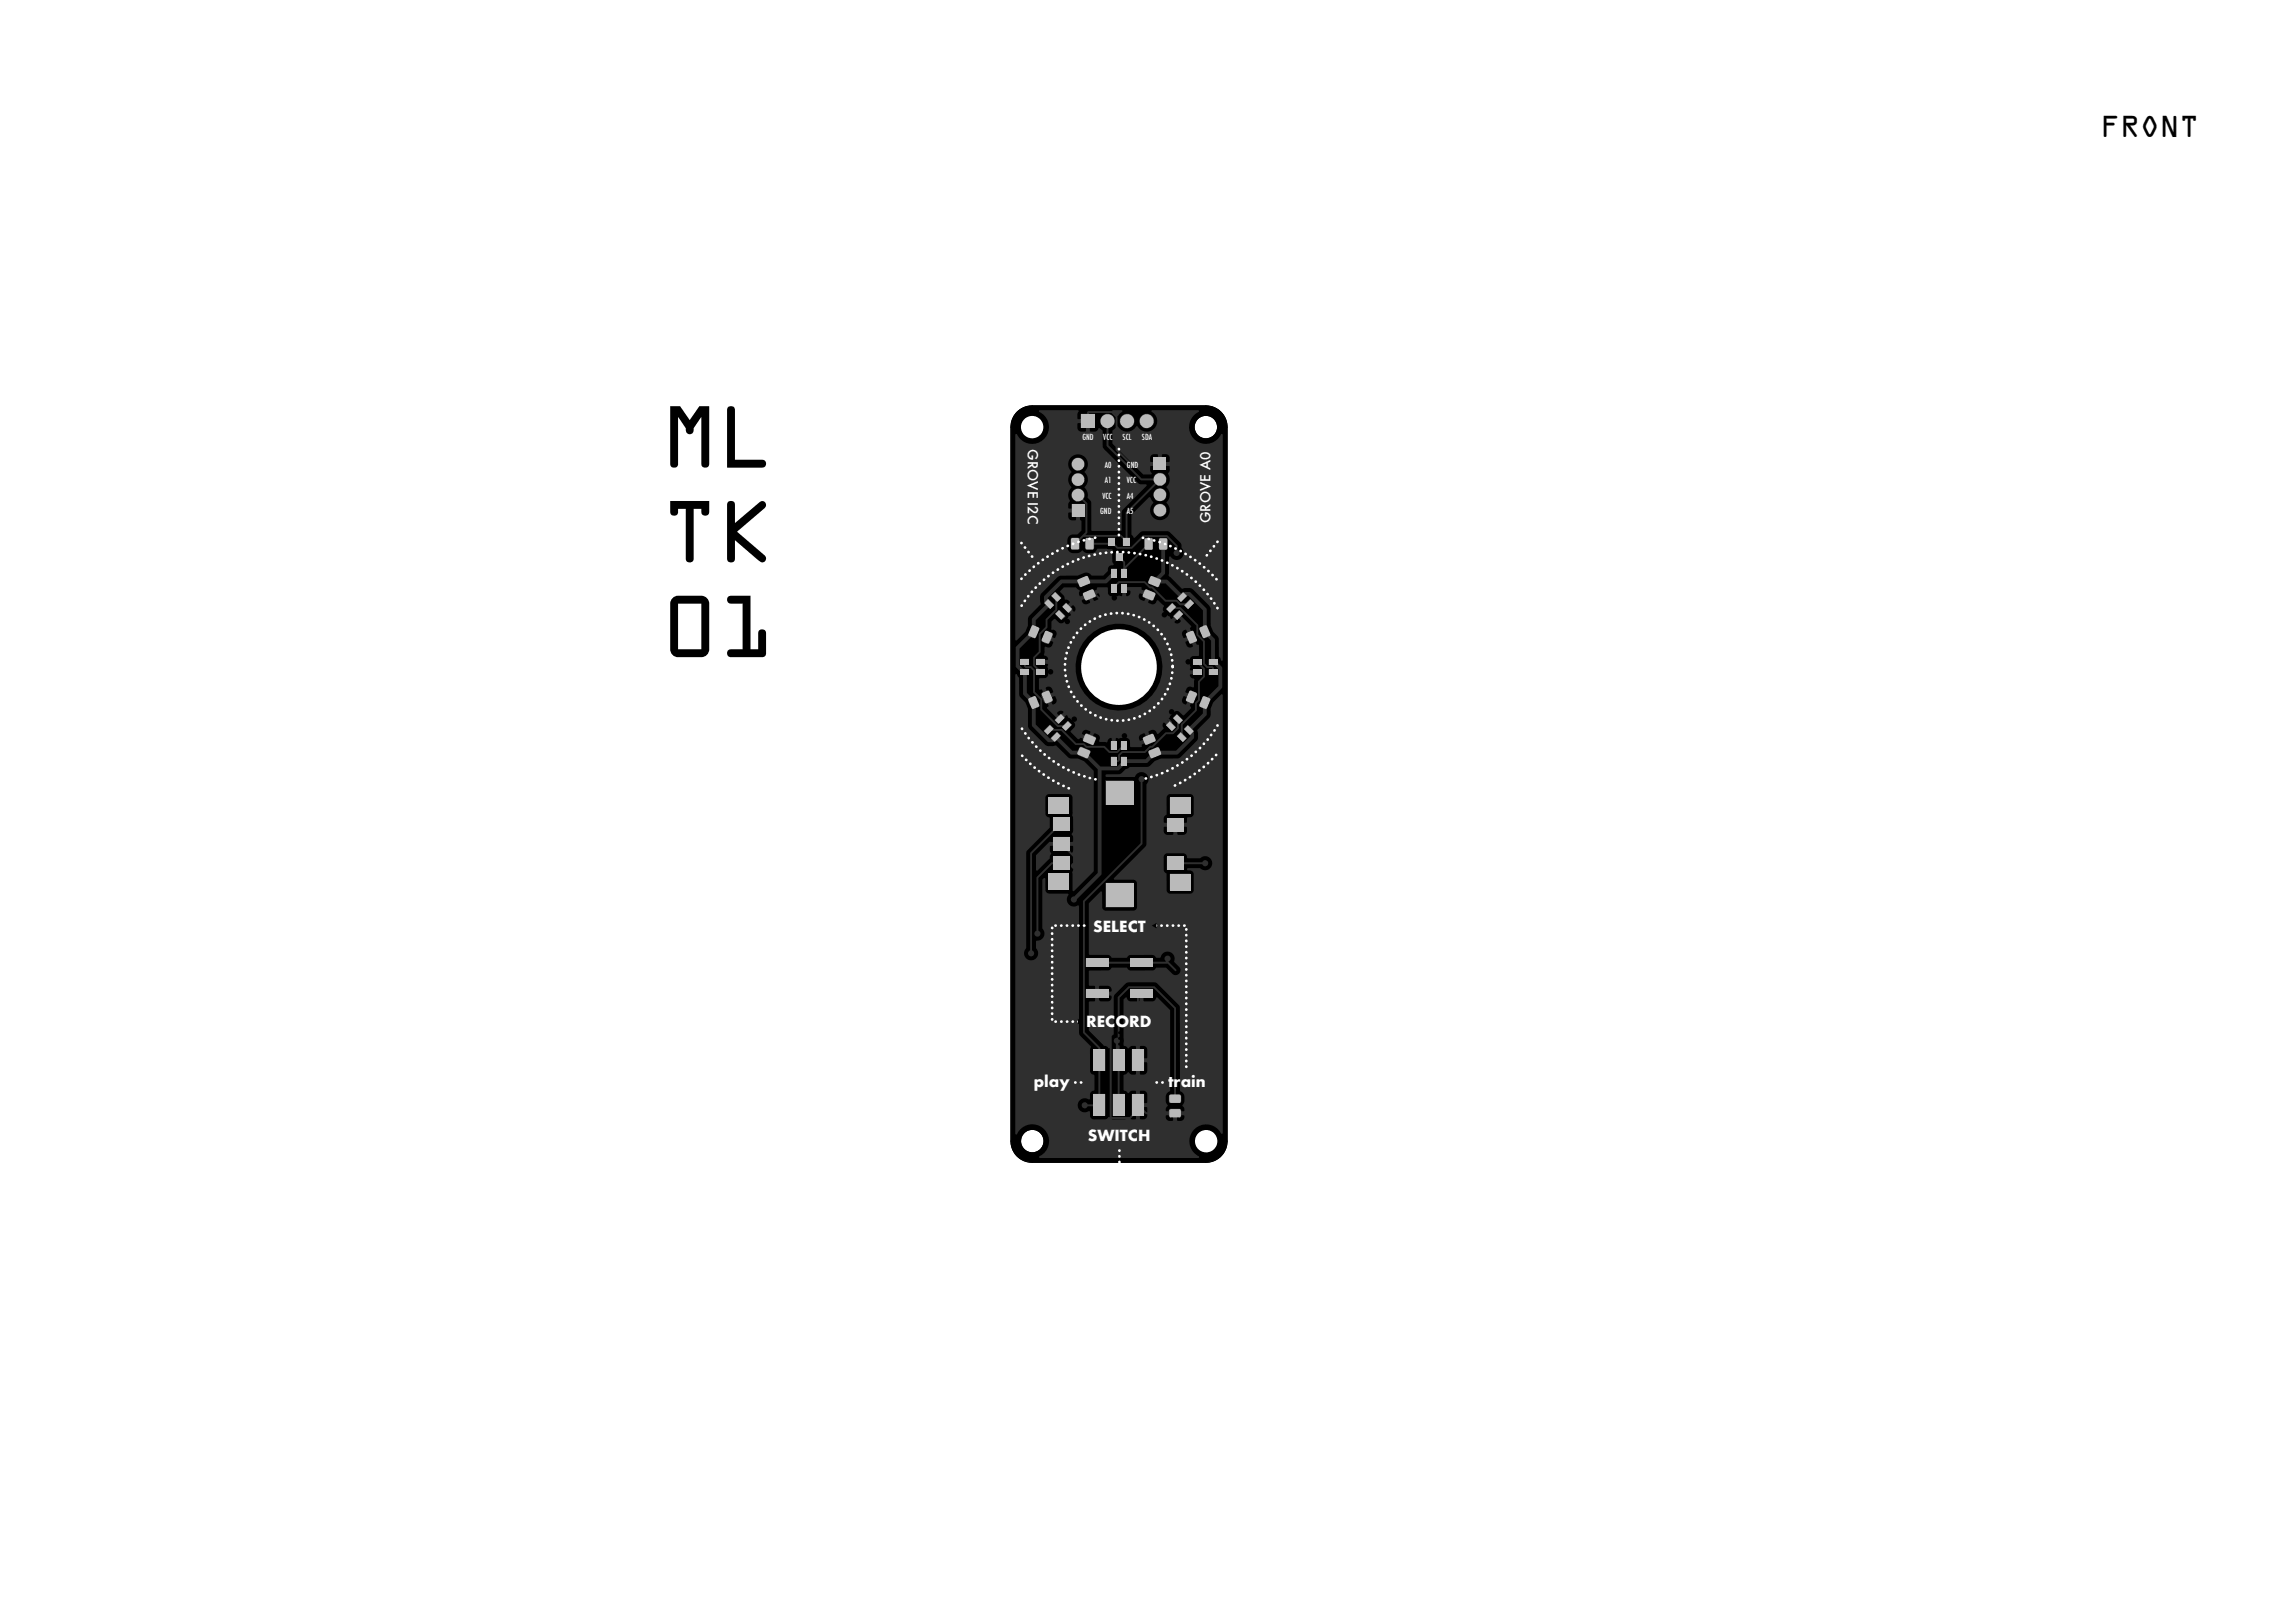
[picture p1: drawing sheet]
<svg xmlns="http://www.w3.org/2000/svg" width="297mm" height="210mm" viewBox="0 0 297 210" stroke-linecap="round" stroke-linejoin="round" font-family="sans-serif">
<defs><g id="words">
<g font-size="10.2">
<text x="85.7" y="60.6">ML</text>
<text x="85.7" y="72.9">TK</text>
<text x="85.7" y="85.1">01</text>
</g>
<text font-size="3.5" x="272.2" y="17.8">FRONT</text>
<g font-size="1.9" fill="#fff">
<text x="141.6" y="120.7">SELECT</text>
<text x="140.7" y="133.1">REC</text>
<text x="144.5" y="133.1">ORD</text>
<text x="133.9" y="140.8">play</text>
<text x="151.3" y="140.8">t</text>
<text x="152" y="140.8">r</text>
<text x="152.9" y="140.8">ain</text>
<text x="140.9" y="147.8">SWITCH</text>
</g>
<g font-size="1.8" fill="#fff">
<text x="133.1" y="58.2" transform="rotate(90 133.1 58.2)">GROVE I2C</text>
<text x="156.8" y="67.8" transform="rotate(-90 156.8 67.8)">GROVE A0</text>
</g>
<g font-size="1.1" fill="#fff">
<text x="140.2" y="57.1">GND</text>
<text x="142.9" y="57.1">VCC</text>
<text x="145.4" y="57.1">SCL</text>
<text x="147.9" y="57.1">SDA</text>
<text x="142.8" y="64.6">VCC</text>
<text x="143.1" y="60.6">A0</text>
<text x="143.1" y="62.6">A1</text>
<text x="146" y="60.6">GND</text>
<text x="146" y="62.6">VCC</text>
<text x="146" y="64.6">A4</text>
<text x="142.5" y="66.6">GND</text>
<text x="146" y="66.6">A5</text>
</g>
</g></defs>
<!-- layer: fill -->
<g fill="none" stroke="#000" stroke-width=".2">
<circle cx="156.2" cy="55.3" r="1.55"/>
<circle cx="133.7" cy="147.8" r="1.55"/>
</g>
<path d="M154.7 147.8a1.55 1.55 0 0 1 3.1 0 1.55 1.55 0 0 1-3.1 0zM154.6 55.3a1.6 1.6 0 0 1 3.2 0 1.6 1.6 0 0 1-3.2 0zM140 86.4a5 5 0 0 1 10 0 5 5 0 0 1-10 0zM132.1 147.8a1.6 1.6 0 0 1 3.2 0 1.6 1.6 0 0 1-3.2 0zM132.2 55.3a1.55 1.55 0 0 1 3.1 0 1.55 1.55 0 0 1-3.1 0zM132 53.2a2.65 2.65 0 0 0-1 2v92.7a2.65 2.65 0 0 0 2.6 2.6h22.7a2.65 2.65 0 0 0 2.6-2.6v-92.7a2.65 2.65 0 0 0-2.6-2.6h-22.7l-.6 .1-.5 .2z" fill="#000"/>
<path d="M131.8 53.4a2.75 2.75 0 0 1 1.9-.8h22.5a2.75 2.75 0 0 1 2.8 2.7v92.5a2.75 2.75 0 0 1-2.8 2.8h-22.5a2.75 2.75 0 0 1-2.7-2.8v-92.5a2.75 2.75 0 0 1 .8-1.9z" fill="none" stroke="#000" stroke-width=".13"/>
<!-- layer: edge -->
<g fill="none" stroke="#000" stroke-width=".2">
<circle cx="133.7" cy="55.3" r="1.55"/>
<circle cx="156.2" cy="55.3" r="1.55"/>
<circle cx="145" cy="86.4" r="5"/>
<circle cx="133.7" cy="147.8" r="1.55"/>
<circle cx="156.2" cy="147.8" r="1.55"/>
</g>
<path d="M131.8 53.4a2.75 2.75 0 0 1 1.9-.8h22.5a2.75 2.75 0 0 1 2.8 2.7v92.5a2.75 2.75 0 0 1-2.8 2.8h-22.5a2.75 2.75 0 0 1-2.7-2.8v-92.5a2.75 2.75 0 0 1 .8-1.9z" fill="none" stroke="#000" stroke-width=".13"/>
<!-- layer: F_cu -->
<g fill="#ffeed4">
<path d="M146.1 127.8h3.5l2.7 2.8v11.3h.4l.2 .1v.7l-.2 .1h-1l-.2-.2 .1-.7h.5v-11.2l-2.6-2.7h-3.2l-1.3 1.3v6.7h.6v2.7h-.6v3.1h.6v2.7h-1.4v-2.7h.6v-3.1h-.6v-2.7h.4v-.8a.39 .39 0 0 1-.3-.5 .39 .39 0 0 1 .5-.2v-5.3z"/>
<path d="M140.7 124.2h2.8v.4h3v-.4h2.7v.4h1.8v-.1a.38 .38 0 0 1 0-.6 .38 .38 0 0 1 .6 .2 .38 .38 0 0 1-.3 .5l1.1 1v.2h-.2l-.9-1h-2.1v.4h-2.7v-.4h-3v.4h-2.8z"/>
<path d="M136.5 111h2v1.6h-2v-.7h-.2l-1.8 1.8v6.9a.4 .4 0 0 1 .2 .6 .4 .4 0 0 1-.6 0 .4 .4 0 0 1 .2-.6v-7l1.9-1.9h.3z"/>
<path d="M143.3 101.2h3.5v3h-3.5z"/>
<path d="M143.3 114.5h3.5v3h-3.5z"/>
<path d="M151.6 113.3h2.5v2h-2.5z"/>
<path d="M151.6 103.4h2.5v2h-2.5z"/>
<path d="M135.9 103.4h2.5v2h-2.5z"/>
<path d="M135.9 113.2h2.5v2h-2.5z"/>
<path d="M140.7 69.8h.8l.1 .1v.4h2v-.6h.8v.8l.4 .3h1.7l1.6-1.5h3.1l1.3 1.3 .1 .7a.4 .4 0 0 1 .1 .6 .4 .4 0 0 1-.6 0 .4 .4 0 0 1 .2-.6v-.5l-1.2-1.2h-2.9l-1.6 1.5h-1.8l-.5-.5h-.7h-2v.4l-.1 .1h-.6l-.2-.2z"/>
<path d="M142.9 54a.85 .85 0 0 1 1.3 .2 .85 .85 0 0 1-.6 1.2v2.3l4.3 4.3h1.6a.76 .76 0 0 1 1-.6 .76 .76 0 0 1 .4 1.1 .76 .76 0 0 1-1.1 .2l-3.7 3.8v3.2h.2v.9h-.8v-.7l-.3-.4h-4.9l-.5 .6-.1 1h-.2h-.6l-.1-.2v-1.1l.2-.1h.5l.2 .1 .9-.9v-3.6l-.5-.5a.76 .76 0 0 1-1.2-.5 .76 .76 0 0 1 .9-.9 .76 .76 0 0 1 .5 1.2l.6 .6v3.8l-.3 .3h4.6l.6 .4v-3.3l3.8-3.9-.1-.3h-1.7l-4.4-4.4-.1-2.4a.85 .85 0 0 1-.6-.6 .85 .85 0 0 1 .2-.8z"/>
<path d="M136.8 79.5l.4-.4 .7 .7-.4 .4z"/>
<path d="M151.3 111h2v.7h2.4a.4 .4 0 0 1 .7-.2 .4 .4 0 0 1 0 .6 .4 .4 0 0 1-.7-.1h-2.4v.6h-2z"/>
<path d="M137.3 75.2l.2-.1h2.2l1-.4 .2 .1 .1 .3h2.1l.9-.9v-.5h.6v1h-.4l-.9 .9h-2.3l-.9 .4-.2-.1-.2-.3h-2.1l-1.9 1.8v.3l.8 .7-.4 .4-.2-.1-1.7 1.7v.8l.3 .1 .1 .2-.4 1-.2 .1-.4-.1-1.5 1.5v2.2l.5 .5h.7v.6h-.3v2.5l.6 .6 .3-.1h.2l.5 1-.1 .2-.3 .2v2.2l1.8 1.7h.2l.7-.7 .4 .4-.1 .2 1.7 1.8h.8l.2-.4h.2l1 .4 .1 .2-.2 .3 1.6 1.5h2.1l.6-.6v-.6h.6v.3h2.5l.6-.6-.2-.3 .1-.2 1-.4h.2l.1 .4h2.1l1.9-1.9v-.3l-.8-.6 .5-.5 .1 .2 1.8-1.8v-.7l-.3-.2-.1-.2 .4-.9 .2-.2 .4 .2 1.4-1.5v-2.3l-.5-.5h-.7v-.6h.3v-2.5l-.5-.5-.4 .1-.1-.1-.5-1 .1-.2 .3-.1v-2.1l-1.9-1.9h-.2l-.7 .7-.4-.4 .1-.2-1.7-1.7h-.8l-.1 .3-.2 .1-1.1-.5 .3-.8h.2l.4 .2 .7-.8v-2.9l-.1-.1-.1-.2v-.9l.1-.2h.6l.2 .1 .1 1-.1 .2-.2 .1v3.1l-.7 .8h1l1.9 1.9 .4-.3h.7l2.1 2.1v2.4l.4 .9 .7 .7v2.7h.2v.2l.7 .8v2.6l-1.6 1.6-.4 1v1l-1.9 1.9 .3 .4-.1 .7-2 2-.2 .1h-2.2l-.9 .3-.8 .7-2.6 .1v.2h-.3l-.7 .7h-2.2v13.4l-3.2 3.3a.4 .4 0 0 1-.4 .4 .4 .4 0 0 1-.4-.4 .4 .4 0 0 1 .4-.4l3.1-3v-13.4l-1.5-1.6-.9-.3-1.1-.1-1.9-1.8-.4 .2h-.7l-2-2v-2.4l-.4-1-.8-.8v-2.6h-.2v-.2l-.7-.8v-2.5l1.7-1.7 .4-.9v-1.1l1.8-1.8-.3-.4 .1-.7z"/>
<path d="M147.7 100.6a.4 .4 0 0 1 .5 .2 .4 .4 0 0 1-.2 .5v8l-7.5 7.5v16.9l2 2v.3h.6v2.7h-.6v3.1h.6v2.7h-1.4v-1.2h-.8a.4 .4 0 0 1-.6 .2 .4 .4 0 0 1 0-.6 .4 .4 0 0 1 .6 .2h.8v-1.3h.6v-3.1h-.6v-2.7h.6v-.2l-2-2v-17l7.5-7.6v-7.9a.4 .4 0 0 1-.3-.3 .4 .4 0 0 1 .2-.4z"/>
<path d="M136.5 106h2v1.6h-1.8l-3 3v12.5a.4 .4 0 0 1 .2 .6 .4 .4 0 0 1-.7 0 .4 .4 0 0 1 .2-.6v-12.6l3.1-3.1z"/>
<path d="M144.6 71.7h.8v.7l.3 .4 .1 .5 2.5-2.5 .1-1h.7l.2 .1-.1 1.2-.6 .1-.2-.1-2.6 2.6h.1v1h-.6v-1h.2v-.8l-.2-.3h-.7z"/>
<path d="M144 75.7h.5l.5-.4h3.3l.7 .7h.3l1.7 1.7h1.5l.4 .5h.8l.5-.5 .4 .4-.7 .7-.4-.4h-.7l-.4-.4-1.5-.1-1.7-1.7h-.3l-.7-.7h-3.2l-.4 .4v.8h-.6z"/>
<path d="M151.1 78.9l.8-.7 .4 .5h.6l2.3 2.2v1.3l.9 .9v2.9l.3 .3h.7l.2 .2v.3h.3v.6h-1v-.6h.4v-.2l-.7-.1-.5-.4v-3l-.8-.8v-1.2l-2.2-2.2h-.8l-.4 .4z"/>
<path d="M154.6 85.5h1v.6l.5 .5v1.1l-.7 .7v2.3l-.4 .4v1l-1.8 1.8v1.3l.5 .5-.5 .4-.7-.7 .5-.4v-1.2l1.8-1.8v-1l.4-.4v-2.3l.6-.7v-.9l-.6-.6h-.6z"/>
<path d="M144 98.1h.6v.4h.2v-.7l.6-.5h2.9l.6-.6 .3-.1 1.7-1.7h1l.6-.6v-.8l-.5-.5 .5-.4 .7 .7-.5 .4v.7l-.7 .7h-.9l-1.7 1.7-.4 .1-.6 .6-3 .1-.3 .3-.1 .7-.1 .1h-.3v.4h-.6z"/>
<path d="M136 94l.4 .4 1.2 .1 1.8 1.8h1l.4 .3h2.2l.8 .7h.9l.6-.6v-.6h.6v1h-.6l-.5 .4-1.1 .1-.7-.7h-2.3l-.4-.4h-1l-1.8-1.8h-1.3l-.5 .4-.4-.4z"/>
<path d="M132.3 85.4h1v.6h-.4v.2l.7 .1 .5 .5v2.8l.9 1v1.3l2.1 2h.8l.4-.4 .5 .4-.7 .7-.5-.4h-.7l-2.1-2.2v-1.3l-1-1v-2.8l-.3-.4h-.7l-.1-.2-.1-.3h-.3z"/>
<path d="M136.3 77.2l.4-.4 .7 .7-.4 .4-.1 1.2-1.2 1.2v1l-.9 .9v2.3l-.7 .7v.9l.6 .6h.6v.6h-1v-.6l-.5-.5v-1l.8-.8v-2.3l.8-.9 .1-1 1.2-1.2v-1.4z"/>
<path d="M138.5 109.6h.4l.1 .1v.5l-.1 .3-.4-.4zM150.7 107.2l.1-.1h.5v.5h.7v.5l-.1 .1h-.6a.51 .51 0 0 1-.6-.6zM152.5 107.6h.8v-.5h.4l.1 .1v.4a.51 .51 0 0 1-.5 .6h-.7l-.1-.1zM151.3 103l.2-.1h2.6l.4 .2 .1 .2v2.2l-.3 .3-.5 .1v.6l-.1 .1h-.4v-.6h-2v.6h-.5l-.1-.1 .1-.6 .3-.4v-2.1zM150.9 110.7l.2-.2h2.1a.57 .57 0 0 1 .6 .7h1.6a.93 .93 0 0 1 1.4 0 .93 .93 0 0 1 0 1.3 .93 .93 0 0 1-1.4 0h-1.5l-.1 .1v.1a.71 .71 0 0 1 .8 .5v2.2l-.2 .3-.2 .1h-2.6l-.2-.1-.3-.3v-2.2l-.3-.4-.1-1.7zM144 145h1.8zM142.4 127.8v-.1h1.1a.49 .49 0 0 1 .4 .8h-.4v-.3h-1.1zM151 144.6l.1-.1h.4l.1 .2h.4v.4l-.1 .1h-.4a.53 .53 0 0 1-.5-.6zM147.5 129.2h.1v.4l-.1 .1zM147.7 141.3h.4a.51 .51 0 0 1 .5 .5v1l-.1 .1h-.4v-1.1h-.4v-.4zM147.7 135.5h.4a.51 .51 0 0 1 .5 .5v1l-.1 .1h-.4v-1.1h-.4v-.4zM148.1 137.6h.4l.1 .1v1a.51 .51 0 0 1-.5 .5h-.4v-.1v-.4h.4zM148.1 143.4h.4l.1 .1v.6l-.5-.4zM146.4 144.9l.5-.4h.3v.4l-.1 .1zM148.1 144l.3 .3h.2v.4a.5 .5 0 0 1-.5 .3h-.4v-.1v-.4h.4zM152.5 144.7h.3l.1-.2h.4a.48 .48 0 0 1-.4 .7h-.3l-.1-.1zM142.4 129.2h1.1v-.2h.4a.49 .49 0 0 1-.4 .7h-1l-.1-.2zM145.8 127.5l.4-.2h3.5l3.1 3.1 .1 10.9a1.07 1.07 0 0 1 .5 .8v.6l-.2 .5a.58 .58 0 0 1 .1 .8h-.4l-.1-.2-.1-.1h-1l-.2 .3h-.4a.55 .55 0 0 1 .2-.8l-.3-.5v-.6a1.04 1.04 0 0 1 .6-.8v-10.4l-1.6-1.7h-.2a.55 .55 0 0 1-.6 .5h-1l-.1-.1v-.4h1.1v-1h-2.7v1h.8v.5h-.8a.65 .65 0 0 1-.6-.5h-.1l-.3 .3v5.9l.4 .2a.27 .27 0 0 0 .2 .2 .27 .27 0 0 0 .3-.2l.3-.1h.4l.1 .1v.4h-.5v2.7h.5v.4l-.1 .1-.7-.1a.27 .27 0 0 0-.2-.2 .27 .27 0 0 0-.3 .2l-.4 .2v1.9l.4 .2a.27 .27 0 0 0 .2 .2 .27 .27 0 0 0 .3-.2l.3-.1h.4l.1 .1v.4h-.5v2.5l-.4 .4h-2.3v-10.5l.3-.3v-4.8l.1-.2zM131.6 87.4l-.1 59.5 .1 .1 .2-.1a2.18 2.18 0 0 1 3.5-.6 2.18 2.18 0 0 1-.7 3.5l.1 .2h20.5l.1-.1v-.1a2.18 2.18 0 0 1-.6-3.5 2.18 2.18 0 0 1 3.5 .6l.2-.1v-56.8h-.2l-1 1-.4 .8v.9l-.1 .2-1.6 1.6 .1 1-.1 .4-2.4 2.3-2.4 .1a2.31 2.31 0 0 0-1.4 .9l-.2 .1-2.3 .1-.6 .2-.7 .7h-1.8l-.1 .1 .1 .3h3.7a.94 .94 0 0 1 1.4-.5 .94 .94 0 0 1 .1 1.4v7.9l-4.2 4.3 .1 .2h2.5l.3 .2 .1 .2v3.3l-.4 .3h-3.8l-.3-.4v-2l-.1-.1h-.1l-1.6 1.6v6.5l.2 .1h2.4l.5 .4h1.8l.5-.4h2.9l.3 .1 .2 .3h.5a.93 .93 0 0 1 1.2-.8 .93 .93 0 0 1 .6 1.3l.7 .7a.64 .64 0 0 1 0 .8 .64 .64 0 0 1-.9 .1l-.9-.8h-1.2l-.4 .3h-2.9h-.3l-.3-.3h-1.8l-.5 .3-2.5 .1-.1 1.8 .2 .1h.6l.1 .1v.4h-1.2v1h1.2v.4l-.1 .1h-.6l-.2 .2 .1 3.6 1.9 2 .4 .1 .2 .2h.2v9l-.2-.1-.4 .3h-1.7l-.3-.3-.1-.7a.96 .96 0 0 1-1.1-.1 .96 .96 0 0 1-.3-1.1 1.02 1.02 0 0 1 1.4-.4l.1-.7a.6 .6 0 0 1 .5-.4l.1-2-.4-.2-.2-.3v-2.8l.1-.4-1.4-1.5-.1-.3v-16.4l-.2-.1a.93 .93 0 0 1-1.2-.2 .93 .93 0 0 1 0-1.2l-.1-.1h-2.4l-.2-.1-.3-.3v-1.6l-.1-.1-.2 .2-.1 6.3a.97 .97 0 0 1 .2 1.1 .97 .97 0 0 1-1 .6v.9a.93 .93 0 0 1 0 1.3 .93 .93 0 0 1-1.3 0 .93 .93 0 0 1 0-1.3v-12.4l.1-.2 3-3v-1.2l-.4-.3-.2-.2v-2.2l.2-.3 .2-.1h2.6l.4 .2 .1 .2v2.3l.1 .3v1.9a.3 .3 0 0 0-.2 .2 .3 .3 0 0 0 .2 .3v.7l-.1 .1h-.4v-.6h-2v.6h-.6l-1.7 1.7v1.9l.1 .1h.1l1.6-1.6v-.4l.2-.2-.2-.5v-.4l.1-.1h.4v.5h1.6l.9 .9v.8l-.1 .1a.47 .47 0 0 0 .1 .7l-.1 .4v2.3l.2 .2 2.6-2.7v-12.9l-1.3-1.3-.8-.3h-.9l-.3-.2-1.6-1.5-.9 .1-.5-.2-2.2-2.2v-2.5a2.4 2.4 0 0 0-1.1-1.5l-.1-.3v-2.2l-.3-.4z"/>
<path d="M138.6 78.7l.3-.3a.42 .42 0 0 1 .4 .4 .42 .42 0 0 1-.2 .4zM140.2 77.7l.4-.1 .2 .1 .3-.1 .1 .4v.1l-.3 .1a.49 .49 0 0 1-.7-.5zM141.5 77.4l.4-.2 .4 .4-.5 .3-.1-.1zM142 77l.4-.1v.5zM147.6 76.9h.1l.4 .1v.3l.3 .1-.1 .4-.1 .1-.4-.2a.53 .53 0 0 1-.2-.8zM145.9 76.5h.5a.42 .42 0 0 1 0 .5 .42 .42 0 0 1-.5 .2zM151.2 93.2l.3 .4zM152.5 80.2l.2-.1 .3 .3a.42 .42 0 0 1-.4 .4 .42 .42 0 0 1-.4-.3zM153.3 90.2h.1l.4 .1-.1 .3 .1 .2-.1 .4a.48 .48 0 0 1-.6-.5zM147.7 95.2l.5-.2h.1l.2 .4-.3 .2-.1 .2-.4 .2-.1-.1-.1-.3zM140.3 94.7l.5-.1 .4 .1 .1 .1-.2 .4-.3-.1-.2 .2-.4-.2v-.1zM139.3 86.4a5.6 5.6 0 0 1 11.3 0 5.6 5.6 0 0 1-11.3 0zM153.3 81.7l.3-.1h.1l.1 .4-.1 .2 .1 .3-.4 .2-.1-.1-.2-.4zM136.2 90.3l.4-.1h.1l.1 .3a.49 .49 0 0 1-.5 .7l-.1-.4 .1-.2zM135.5 89l.3-.1 .3 .1 .3 .6v.1l-.4 .2-.1-.3-.3-.1-.1-.3zM153.6 83.1l.4-.1 .1 .3h.3l.1 .4a.48 .48 0 0 1-.8 0l-.1-.5zM136.9 92.3a.44 .44 0 0 1 .4-.2 .44 .44 0 0 1 .5 .2l-.6 .5-.3-.3zM137.4 76.5l-.1 .2 .6 .7a.27 .27 0 0 0 .1 .3 .27 .27 0 0 0 .3 0l.3 .2v.2l-.3 .3-.2-.2-.4 .4 1 1v.1l-.3 .2-.4 .5a.61 .61 0 0 1-.8 .3l-.5-.5h-.2l-.3 .3v1.1a.54 .54 0 0 1 .7 .6l-.2 .4-.1 .1-.4-.2 .1-.3-.1-.2-.7-.2-.1 .1-.4 .9 .1 .3 .5 .2h.3l.1-.3 .4 .1v.1l-.1 .5a.59 .59 0 0 1-.9 .1l-.1 .1v.5a.39 .39 0 0 0 0 .5 .38 .38 0 0 1 .4 .6l-1.4-.1v.6h1.4l.1 .1-.1 .3 .1 .2-.1 1-.3 .2-.7 .1-.1 .1v1.3l.4 .1 .1 .3-.1 .3 .4 .9 .1 .1h.2l.1 .4-.2 .2 .1 .2 1.2 1.3-.2 .2 .4 .4 1-1h.1l.2 .3 .2 .1 .5 .4 .2 .3-.1 .3-.5 .7 .9 1 .2-.1 .2-.1 .4 .1 .1 .3 1 .4 .2-.1 .2-.5-.1-.2-.2-.2 .1-.4h.1l.4 .1a.57 .57 0 0 1 .2 .9l.1 .1h1a.43 .43 0 0 1 .5-.4v1.4h.6l-.1-1.4 .1-.1 .3 .1 .3-.1h.9l.3 .4v.8h1.4l.1-.1v-.3l.4-.1 .3 .1 1-.4v-.2l-.2-.6-.2-.1-.3 .1-.1-.4v-.1l.3-.1a.57 .57 0 0 1 .8 .5h.2l.6-.8a.42 .42 0 0 1 .1-.7l1 1.1 .4-.5-.4-.4v-.3l-.4-.5 .2-.2 .6-.6 .2-.1 .3 .1 .6 .5 1-.9-.2-.4 .2-.4 .3-.1 .4-1-.1-.2-.6-.2-.2 .1-.1 .3-.4-.2-.1-.1 .2-.4a.59 .59 0 0 1 .9-.1l.1-.2v-1a.43 .43 0 0 1-.5-.6l1.4 .1v-.6h-1.4h-.1l.1-.4-.1-.2 .1-1 .3-.2h.7l.1-.1v-1.3l-.3-.1-.2-.4 .2-.3-.4-.9-.1-.1h-.2l-.2-.4 .2-.3-1.3-1.3 .2-.2-.4-.5-1 1.1h-.1l-.2-.3-.2-.1-.6-.6a.63 .63 0 0 1 .1-.7l-.9-.7a.71 .71 0 0 1-.7 .5l-.4-.2-.1-.1 .2-.4 .3 .1 .2-.1 .2-.5-.1-.3-.9-.4-.3 .2-.4-.2v-.3l-.1-.1h-1.9v-.3h-.6l.1 1.5h-.1l-.3-.1-.3 .1h-.9l-.2-.3-.1-.7-.1-.1h-1.3v.3l-.4 .2-.3-.2-.9 .4-.1 .1v.2l-.4 .2-.2-.3 .1-.5-.5-.4h-1.6z"/>
<path d="M144.8 58.1l1.8 1.9zM150.6 58.8h.4a.51 .51 0 0 1 .5 .5v.5l-.1 .1h-.4v-.6h-.5v-.4zM149.1 59l.3-.2h.5l.1 .1v.4h-.5v.6h-.4l-.1-.1v-.4zM144.3 53.5l.2 .2zM139.7 54.8h.4v.6h.6v.4l-.1 .1h-.5a.51 .51 0 0 1-.5-.5v-.5zM138.4 66.5l.1-.1h.4v.5h.5v.4l-.1 .1h-.4a.51 .51 0 0 1-.5-.5zM134.6 53.2v.1a2.19 2.19 0 0 1 .7 3.6 2.19 2.19 0 0 1-3.6-.7l-.2 .1v26.6h.2l1.1-1.1 .4-.8v-.9l.1-.3 1.5-1.5-.1-.9 .1-.5 2.1-2.1 .4-.2h2.3l.8-.4a.89 .89 0 0 1 1.1 .4h1.4l.6-.7a.59 .59 0 0 1 .7-.7l.1-.1-.2-.3v-1.1a.27 .27 0 0 0 .1-.3 .27 .27 0 0 0-.2-.2l-1.8-.1-.4 .4-.4 .2-.8-.1-.4-.3-.5 .3h-.8l-.3-.1-.3-.3v-1.2a.75 .75 0 0 1 .7-.8h.6l.5-.5v-1.2l-.2-.2v-.4h.5v-1.5h-1.5v.5h-.4l-.1-.1v-.5l.2-.4a1.4 1.4 0 0 1 .2-1.8 1.38 1.38 0 0 1 0-2 1.3 1.3 0 0 1-.1-1.8 1.3 1.3 0 0 1 1.9 0 1.3 1.3 0 0 1-.1 1.8 1.38 1.38 0 0 1 0 2 1.61 1.61 0 0 1 .4 1.4l.5 .6v3.6l3.8 .1 .1-.1v-2.3l.1-.3 3.1-3.2-.1-.2h-.7l-.2-.1-4.5-4.4-.2-.3v-2.1l-.4-.3-.3 .3-.2 .1h-.6l-.1-.1v-.4h.6v-1.7h-.7v-.2h2.9l.5 .5v1.4l-.4 .4v1.7l.4 .4 .1 .5 1.8 1.8h.5l1.3 1.3h1v-.2l-.2-.4v-.5h.1h.4v.5h1.5v-.5h.4h.1v.6l-.2 .3a1.4 1.4 0 0 1-.2 1.8 1.38 1.38 0 0 1 0 2 1.3 1.3 0 0 1 .1 1.9 1.3 1.3 0 0 1-1.9 0 1.3 1.3 0 0 1 .1-1.9l-.4-.7h-.1l-2.3 2.3v2.6l.3 .3 .1 .1 .8-.8 .2-.1h3.3l.2 .1 1.4 1.5 .2 .6a.93 .93 0 0 1-.1 1.4 .93 .93 0 0 1-1.4-.3l-.2 .1v2.4l1.7 1.6h.9l.5 .1 2.1 2.1 .2 .4v2.3a2.25 2.25 0 0 0 1 1.4l.1 .2v2.3l.3 .5 .1 .1 .1-.1v-29.2l-.1-.1-.1 .1a2.18 2.18 0 0 1-3.6 .5 2.18 2.18 0 0 1 .7-3.5l-.1-.2h-5.9l-.1 .1v.2a1.38 1.38 0 0 1 .2 2.2 1.38 1.38 0 0 1-2.1-.4 1.47 1.47 0 0 1-2.5 0l-.1-1.3 .7-.6-.1-.2h-1.1l-.1 .2h-3.1l-.2 .1v.3h-.7v.6h-.4l-.1-.1v-.6l.1-.3-.1-.2z"/>
<circle cx="150.3" cy="66.1" r=".76"/>
<circle cx="150.3" cy="64.1" r=".76"/>
<circle cx="139.7" cy="60.1" r=".76"/>
<circle cx="139.7" cy="62.1" r=".76"/>
<circle cx="146" cy="54.6" r=".85"/>
<circle cx="148.5" cy="54.6" r=".85"/>
</g>
<!-- layer: F_mask -->
<g fill="#bababa">
<path d="M151.5 143.7h1.4l.1 .2-.1 .8-.1 .1-1.2-.1-.1-.2z"/>
<path d="M146.7 141.8h1.5v2.8h-1.5z"/>
<path d="M146.7 141.8v2.8v-2.8h1.5v2.8v-2.8z"/>
<path d="M144.2 141.8h1.5v2.8h-1.5z"/>
<path d="M144.2 141.8v2.8v-2.8h1.5v2.8v-2.8z"/>
<path d="M141.7 141.8h1.5v2.8h-1.5z"/>
<path d="M141.7 141.8v2.8v-2.8h1.5v2.8v-2.8z"/>
<path d="M151.5 141.9l1.4-.1 .1 .2-.1 .8-.1 .1-1.2-.1-.1-.1z"/>
<path d="M146.7 136h1.5v2.8h-1.5z"/>
<path d="M146.7 136v2.8v-2.8h1.5v2.8v-2.8z"/>
<path d="M144.2 136h1.5v2.8h-1.5z"/>
<path d="M144.2 136v2.8v-2.8h1.5v2.8v-2.8z"/>
<path d="M141.7 136h1.5v2.8h-1.5z"/>
<path d="M141.7 136v2.8v-2.8h1.5v2.8v-2.8z"/>
<path d="M146.4 128.2h2.9v1.1h-2.9z"/>
<path d="M146.4 128.2h2.9h-2.9v1.1z"/>
<path d="M140.7 128.2h2.8v1.1h-2.8z"/>
<path d="M140.7 128.2h2.8h-2.8v1.1z"/>
<path d="M146.4 124.2h2.9v1.1h-2.9z"/>
<path d="M146.4 124.2h2.9h-2.9v1.1z"/>
<path d="M140.7 124.2h2.8v1.1h-2.8z"/>
<path d="M140.7 124.2h2.8h-2.8v1.1z"/>
<path d="M143.2 114.4h3.6v3.1h-3.6z"/>
<path d="M143.2 114.4h3.6h-3.6v3.1h3.6h-3.6z"/>
<path d="M151.6 113.2h2.6v2.1h-2.6z"/>
<path d="M151.6 113.2h2.6h-2.6v2.1z"/>
<path d="M135.9 113.2h2.6v2.1h-2.6z"/>
<path d="M135.9 113.2h2.6h-2.6v2.1z"/>
<path d="M151.2 111h2.1v1.7h-2.1z"/>
<path d="M151.2 111v1.7v-1.7h2.1v1.7v-1.7z"/>
<path d="M136.5 111h2.1v1.7h-2.1z"/>
<path d="M136.5 111h2.1h-2.1v1.7z"/>
<path d="M136.5 108.5h2.1v1.7h-2.1z"/>
<path d="M151.2 106h2.1v1.7h-2.1z"/>
<path d="M151.2 106v1.7v-1.7h2.1v1.7h-2.1h2.1v-1.7z"/>
<path d="M136.5 105.9h2.1v1.7h-2.1z"/>
<path d="M136.5 105.9h2.1h-2.1v1.7z"/>
<path d="M151.6 103.3h2.6v2.1h-2.6z"/>
<path d="M151.6 103.3h2.6h-2.6v2.1z"/>
<path d="M135.9 103.3h2.6v2.1h-2.6z"/>
<path d="M135.9 103.3h2.6h-2.6v2.1z"/>
<path d="M143.2 101.1h3.6v3.1h-3.6z"/>
<path d="M143.2 101.1h3.6h-3.6v3.1h3.6h-3.6z"/>
<path d="M145.2 98.1h.7v1.1h-.7z"/>
<path d="M145.2 98.1h.7h-.7v1.1z"/>
<path d="M143.9 98.1h.7v1.1h-.7z"/>
<path d="M143.9 98.1h.7h-.7v1.1z"/>
<path d="M139.9 96.8h.2l1.1 .5v.2l-.3 .7h-.2l-1.1-.5v-.2z"/>
<path d="M148.8 97.3l1.2-.5 .2 .1 .2 .7-.1 .2-1 .4h-.2l-.2-.4a.39 .39 0 0 1-.1-.5z"/>
<path d="M145.2 96.1h.7v1.1h-.7z"/>
<path d="M145.2 96.1h.7h-.7v1.1z"/>
<path d="M143.9 96.1h.7v1.1h-.7z"/>
<path d="M143.9 96.1h.7h-.7v1.1z"/>
<path d="M140.6 95.1h.3l1 .5 .1 .2-.4 .7h-.2l-1.1-.5v-.2z"/>
<path d="M148.1 95.5l1.2-.4 .1 .1 .3 .7-.1 .2-1.1 .4-.2-.1-.2-.6z"/>
<path d="M152.5 95.4l.4-.5 .8 .8-.5 .4z"/>
<path d="M152.5 95.4l.4-.5 .8 .8-.8-.8z"/>
<path d="M136.1 95.6l.8-.8 .5 .5-.8 .8z"/>
<path d="M153.9 94l.7 .7-.4 .5-.8-.7z"/>
<path d="M153.9 94l-.5 .5 .5-.5 .7 .7z"/>
<path d="M135.2 94.7l.8-.8 .5 .5-.8 .8z"/>
<path d="M136 93.9l.5 .5-.5-.5-.8 .8 .5 .5-.5-.5z"/>
<path d="M151.5 93.5l.8 .7-.5 .5-.8-.7z"/>
<path d="M151.5 93.5l-.5 .5 .5-.5 .8 .7z"/>
<path d="M137.6 94.2l.7-.8 .5 .5-.7 .8z"/>
<path d="M152.5 92.5l.7 .8-.5 .5-.7-.8z"/>
<path d="M152.5 92.5l-.5 .5 .5-.5 .7 .8z"/>
<path d="M136.6 93.3l.8-.8 .5 .5-.8 .8z"/>
<path d="M137.4 92.5l.5 .5-.5-.5-.8 .8 .5 .5-.5-.5z"/>
<path d="M155.8 90.2h.3l.6 .3 .1 .1-.4 1.1-.2 .1-.7-.2-.1-.2z"/>
<path d="M133.3 90.5l.6-.3h.2l.5 1.1v.2l-.7 .3h-.2l-.5-1.1z"/>
<path d="M154.1 89.5h.2l.7 .2 .1 .2-.5 1.1-.1 .1-.7-.2-.2-.2z"/>
<path d="M135 89.8l.7-.3h.2l.5 1.1-.1 .2-.7 .3h-.2l-.5-1.1z"/>
<path d="M156.6 86.7h1.1v.7h-1.1z"/>
<path d="M156.6 86.7h1.1h-1.1v.7z"/>
<path d="M154.6 86.7h1.1v.7h-1.1z"/>
<path d="M154.6 86.7h1.1h-1.1v.7z"/>
<path d="M132.2 86.7h1.1v.7h-1.1z"/>
<path d="M132.2 86.7h1.1h-1.1v.7z"/>
<path d="M134.2 86.7h1.1v.7h-1.1z"/>
<path d="M134.2 86.7h1.1h-1.1v.7z"/>
<path d="M156.6 85.4h1.1v.7h-1.1z"/>
<path d="M156.6 85.4h1.1h-1.1v.7z"/>
<path d="M154.6 85.4h1.1v.7h-1.1z"/>
<path d="M154.6 85.4h1.1h-1.1v.7z"/>
<path d="M134.2 85.4h1.1v.7h-1.1z"/>
<path d="M134.2 85.4h1.1h-1.1v.7z"/>
<path d="M132.2 85.4h1.1v.7h-1.1z"/>
<path d="M132.2 85.4h1.1h-1.1v.7z"/>
<path d="M135.4 81.8l.2-.1 .7 .3 .1 .1-.5 1.2-.1 .1-.7-.3-.2-.1z"/>
<path d="M153.7 82l.7-.3h.2l.4 1.1v.2l-.7 .4-.2-.1-.5-1z"/>
<path d="M133.7 81.1l.2-.1 .6 .3 .1 .1-.4 1.1-.1 .2-.8-.3-.1-.2z"/>
<path d="M155.4 81.3l.7-.3h.2l.5 1.1v.2l-.7 .3h-.2l-.5-1.1z"/>
<path d="M152.8 79.1l.5 .5-.8 .7-.5-.5z"/>
<path d="M152.8 79.1l.5 .5-.5-.5-.8 .7z"/>
<path d="M136.7 79.5l.5-.5 .8 .8-.5 .5z"/>
<path d="M151.1 78.9l.8-.8 .5 .5-.8 .8z"/>
<path d="M151.1 78.9l.8-.8 .5 .5-.5-.5z"/>
<path d="M137.6 78.6l.5-.5 .8 .8-.5 .5z"/>
<path d="M153.4 78.4l.8-.8 .5 .5-.8 .8z"/>
<path d="M153.4 78.4l.8-.8 .5 .5-.5-.5z"/>
<path d="M135.8 77.6l.8 .8-.5 .5-.8-.8z"/>
<path d="M135.3 78.1l.5-.5 .8 .8-.8-.8-.5 .5 .8 .8z"/>
<path d="M152.5 77.5l.8-.8 .5 .5-.8 .8z"/>
<path d="M152.5 77.5l.8-.8 .5 .5-.5-.5z"/>
<path d="M136.2 77.2l.5-.5 .8 .8-.5 .5z"/>
<path d="M136.2 77.2l.5-.5 .8 .8-.8-.8-.5 .5 .8 .8z"/>
<path d="M148.3 76.4h.3l1.1 .5v.2l-.4 .7h-.2l-1.1-.5v-.2z"/>
<path d="M140.3 76.8l1.2-.5 .2 .2 .2 .7-.1 .2-1.1 .4-.1-.1-.3-.7z"/>
<path d="M145.3 75.7h.7v1.1h-.7z"/>
<path d="M145.3 75.7h.7h-.7v1.1z"/>
<path d="M144 75.7h.7v1.1h-.7z"/>
<path d="M144 75.7h.7h-.7v1.1z"/>
<path d="M149 74.7l.3-.1 1.1 .5v.2l-.3 .7h-.2l-1.1-.5-.1-.2z"/>
<path d="M139.6 75.1l1.2-.5 .2 .1 .2 .8-.1 .1-1.1 .4h-.2l-.2-.7z"/>
<path d="M145.3 73.7h.7v1.1h-.7z"/>
<path d="M145.3 73.7h.7h-.7v1.1z"/>
<path d="M144 73.7h.7v1.1h-.7z"/>
<path d="M144 73.7h.7h-.7v1.1z"/>
<path d="M144.5 71.7h.9v1h-.9z"/>
<path d="M144.5 71.7h.9h-.9v1z"/>
<path d="M150.2 69.8l.8-.1 .2 .1v1.2l-.1 .2h-.7l-.2-.1z"/>
<path d="M148.3 69.8l.8-.1 .2 .1v1.2l-.1 .2h-.7l-.2-.1z"/>
<path d="M138.8 69.8l.8-.1 .2 .1v1.2l-.1 .2h-.8l-.1-.1z"/>
<path d="M140.7 69.8l.8-.1 .1 .1 .1 1.2-.1 .2h-.8l-.2-.1z"/>
<path d="M145.5 69.7h.9v1h-.9z"/>
<path d="M145.5 69.7h.9h-.9v1z"/>
<path d="M143.6 69.7h.9v1h-.9z"/>
<path d="M143.6 69.7h.9h-.9v1z"/>
<path d="M138.8 65.3h1.7v1.7h-1.7z"/>
<path d="M138.8 65.3h1.7h-1.7v1.7z"/>
<path d="M149.4 59.3h1.7v1.6h-1.7z"/>
<path d="M149.4 59.3h1.7h-1.7v1.6z"/>
<path d="M140 53.7h1.8v1.8h-1.8z"/>
<path d="M140 53.7h1.8h-1.8v1.8z"/>
<path d="M151.5 143.7v.9v-.8l.1-.1h1.2l.2 .1v.8v-.7l-.1-.2zM151.5 144.7h.1zM151.6 144.7l.1 .1zM152.8 144.8v-.1z"/>
<path d="M151.5 141.9v.8v-.7l.1-.2h1.2l.2 .2v.8v-.8l-.1-.2zM151.5 142.8h.1z"/>
<path d="M136.5 108.5h2.1h-2.1v1.7zM136.5 110.2h2.1z"/>
<path d="M141.2 97.4v.1zM139.9 96.8h.2l1 .4 .1 .2-.1-.2-1.1-.4-.2 .1-.2 .7zM139.6 97.6v.1zM139.6 97.7l.1 .1zM141 98.1l-.1 .1zM139.7 97.8l1 .4zM140.8 98.2h.1zM140.7 98.2h.1z"/>
<path d="M148.8 97.3v.1l.1-.2 1.1-.4 .2 .1 .2 .7-.2-.7-.2-.1zM148.8 97.4v.2zM150.4 97.7v.1zM149.2 98.2h.1z"/>
<path d="M142 95.7v.1zM140.6 95.1h.3l1 .4 .1 .2-.2-.2-1.1-.4-.1 .1-.3 .7zM140.3 95.9v.1zM140.3 96h.1zM141.5 96.5l.2-.1z"/>
<path d="M148.1 95.5l-.1 .2 .2-.2 1.1-.4 .1 .1 .3 .7-.3-.7-.1-.1zM149.7 95.9v.1zM149.6 96.1l.1-.1zM148.3 96.4l.1 .1zM148.5 96.5h.1z"/>
<path d="M136.6 96.1l.8-.8zM136.1 95.6l.8-.8 .5 .5-.5-.5-.8 .8 .5 .5z"/>
<path d="M137.6 94.2l.7-.8 .5 .5-.5-.5zM138.1 94.7l.7-.8z"/>
<path d="M156.8 90.7l-.2 .4zM155.8 90.2h.2l.7 .2 .1 .3-.1-.2-.8-.3-.5 1.2zM155.5 91.6l.6 .2zM156.2 91.8h.1z"/>
<path d="M133.3 90.5l-.1 .2 .1-.3 .7-.2h.1l.5 1.2-.5-1.2h-.2zM133.2 90.7l.3 .7zM134.3 91.7l.2-.1zM133.7 91.8h.1z"/>
<path d="M155.1 90l-.2 .2zM154.1 89.5h.2l.6 .2 .2 .3-.1-.3-.8-.2-.6 1.2zM153.6 90.7l.1 .1zM154.6 91v.1zM154.5 91.1h.1zM153.8 90.9l.6 .2z"/>
<path d="M134.9 90l.1 .1zM135 89.8l-.1 .1 .2-.2 .6-.2h.2l.5 1.2-.5-1.2h-.2zM136 90.9h.2zM135 90.1l.4 .9zM135.4 91v.1zM135.6 91.1l.4-.2z"/>
<path d="M136.4 82.2l-.1 .1zM135.4 81.8l.2-.1 .6 .3 .2 .2-.2-.2-.6-.3h-.2l-.5 1.3zM135 83v.1zM136.3 82.3l-.4 1zM135.1 83.1l.5 .2zM135.8 83.4l.1-.1z"/>
<path d="M153.7 82l-.1 .2 .2-.2 .6-.3h.2l.5 1.2-.5-1.2h-.2zM153.6 82.2l.3 .8zM155 83v.1zM154.3 83.4l.6-.3zM154.1 83.3l.1 .1z"/>
<path d="M133.7 81.1l.3-.1 .5 .3 .1 .2-.1-.2-.6-.3h-.2l-.5 1.3zM133.2 82.3l.1 .1zM133.3 82.4h.1zM134.5 81.8l-.3 .7zM133.4 82.4l.5 .2zM133.9 82.6l.1 .1zM134 82.7l.1-.1z"/>
<path d="M155.4 81.3h.1l-.1 .2zM155.4 81.5l.3 .7zM155.9 81.1l.2-.1 .2 .1 .5 1.1-.5-1.1-.2-.1zM156.8 82.3l-.1 .1zM156.6 82.4h.1zM156.1 82.6l.5-.2zM155.8 82.6h.1zM155.9 82.6l.1 .1zM156 82.7l.1-.1z"/>
<path d="M136.7 79.5l.5-.5 .8 .8-.8-.8zM137.5 80.3l.5-.5z"/>
<path d="M137.6 78.6l.5-.5 .8 .8-.8-.8zM138.4 79.4l.5-.5z"/>
<path d="M148.3 76.4h.3l1 .4 .1 .2-.1-.2-1.2-.5-.1 .2-.3 .7zM148 77.2l.1 .1zM149.6 77.1l-.2 .6zM148.1 77.3l1 .4zM149.3 77.8l.1-.1zM149.1 77.7l.1 .1z"/>
<path d="M140.3 76.8v.2l.1-.2 1.1-.5 .2 .2 .2 .7-.2-.7-.2-.2zM141.8 77.4l.1-.2zM140.4 77.4l.2 .3zM140.6 77.7l.1 .1zM140.8 77.8l.7-.3zM140.7 77.8h.1z"/>
<path d="M150.4 75.3v.1zM149 74.7l.3-.1 1 .4 .1 .2-.1-.2-1.1-.4-.2 .1-.3 .7zM148.7 75.4v.1zM148.7 75.5l.1 .1zM150.2 75.9l-.1 .1zM148.9 75.6l.9 .4zM149.9 76.1h.1z"/>
<path d="M139.6 75.1v.1l.1-.2 1.1-.4 .2 .1 .2 .7-.2-.7-.2-.1zM141.2 75.5v.1zM141.1 75.6h.1zM140.1 76l1-.4zM140 76h.1z"/>
<path d="M150.2 69.8l-.1 1.2 .1-1.2 .1-.1h.7l.2 .2v1.2v-1.3l-.2-.1zM151.2 71.1l-.1 .1zM150.2 71.1l.1 .1zM150.3 71.2h.8z"/>
<path d="M148.3 69.8l.9-.1 .1 .2-.1-.2-.9 .1v1.3zM148.3 71.1l.1 .1zM149.3 71.1l-.1 .1zM148.4 71.2h.8z"/>
<path d="M138.8 69.8l.8-.1 .2 .2-.2-.2-.8 .1-.1 1.2zM139.8 71v.1zM138.8 71.1v.1zM139.7 71.2l.1-.1zM138.9 71.2h.8z"/>
<path d="M140.7 69.8l-.1 1.2v-1.1l.2-.2h.7l.1 .1 .1 1.2-.1-1.2-.1-.1zM140.6 71.1l.1 .1zM141.6 71.2v-.1zM140.7 71.2h.9z"/>
<path d="M149.7 65.5a.82 .82 0 0 1 1.4 .5 .82 .82 0 0 0-1.1-.7 .82 .82 0 0 0-.5 1.2l-.1-.5zM151.1 66.2l-.2 .4z"/>
<path d="M139.1 63.5a.82 .82 0 0 1 1.4 .6 .82 .82 0 0 0-.9-.8 .82 .82 0 0 0-.8 .9l.1-.3zM138.8 64.2l.1 .3zM140.5 64.2l-.1 .3zM139.3 64.9l.3 .1z"/>
<path d="M149.7 63.5a.82 .82 0 0 1 1.4 .5 .82 .82 0 0 0-1-.7 .82 .82 0 0 0-.6 1v-.4zM151 64.3l-.1 .3zM149.6 64.6l.3 .2zM150.6 64.8l.3-.2z"/>
<path d="M139.1 61.5a.82 .82 0 0 1 1.4 .6 .82 .82 0 0 0-.9-.8 .82 .82 0 0 0-.8 .9l.1-.3zM138.8 62.2l.1 .3zM140.5 62.2l-.1 .3zM139 62.7l.3 .2zM140 62.9l.3-.2zM139.3 62.9l.3 .1z"/>
<path d="M149.7 61.5a.82 .82 0 0 1 1.4 .5 .82 .82 0 0 0-1-.7 .82 .82 0 0 0-.6 1v-.4zM151 62.3l-.1 .3zM149.9 62.8l.3 .1zM150.3 62.9l.3-.1z"/>
<path d="M139 59.6a.82 .82 0 0 1 .9-.2 .82 .82 0 0 1 .6 .7 .82 .82 0 0 0-.9-.8 .82 .82 0 0 0-.8 .9zM138.8 60.2l.1 .3zM140.5 60.2l-.1 .3zM139.3 60.9l.3 .1z"/>
<path d="M147.9 53.9l-.2 .3v.5a.9 .9 0 0 1 .8-1 .9 .9 0 0 1 .9 1 .91 .91 0 0 0-.4-.9 .91 .91 0 0 0-1.1 .1zM147.7 54.7l.1 .4zM149.4 54.7l-.1 .4zM148 55.3l.4 .1zM148.4 55.4l.1 .1zM148.6 55.5l.1-.1z"/>
<path d="M145.4 53.9l-.2 .3-.1 .5a.9 .9 0 0 1 .9-1 .9 .9 0 0 1 .9 1 .91 .91 0 0 0-.5-.9 .91 .91 0 0 0-1 .1zM145.1 54.7l.2 .4zM146.9 54.7l-.1 .4zM145.5 55.3l.3 .1zM145.8 55.4l.2 .1zM146.1 55.5l.1-.1z"/>
<path d="M142.8 53.9l-.2 .5v.3a.9 .9 0 0 1 .9-1 .9 .9 0 0 1 .9 1 .91 .91 0 0 0-.5-.9 .91 .91 0 0 0-1.1 .1zM142.6 54.7l.1 .4zM144.4 54.7l-.2 .4zM142.8 55.2l.2 .1zM143.3 55.4l.1 .1zM143.5 55.5l.1-.1z"/>
<circle cx="150.3" cy="66.1" r=".82"/>
<circle cx="139.6" cy="64.1" r=".82"/>
<circle cx="150.3" cy="64.1" r=".82"/>
<circle cx="139.6" cy="62.1" r=".82"/>
<circle cx="150.3" cy="62.1" r=".82"/>
<circle cx="139.6" cy="60.1" r=".82"/>
<circle cx="148.5" cy="54.6" r=".9"/>
<circle cx="146" cy="54.6" r=".9"/>
<circle cx="143.5" cy="54.6" r=".9"/>
</g>
<!-- layer: silk front -->
<g fill="none" stroke="#fff" stroke-width=".35" stroke-dasharray="0 .7">
<path d="M132.3 75a17 17 0 0 1 9.6-5.3M132.3 70.3l1.7 2.2M132.3 78.5a14.9 14.9 0 0 1 25.6 .5M144.9 69.3v-11.7M148.1 69.7a17 17 0 0 1 9.7 5.6M157.7 70.2l-1.8 2.3M157.5 97.8a17.1 17.1 0 0 1-5.9 4.2M157.7 94a14.9 14.9 0 0 1-9.6 6.9M138.5 102.1a17 17 0 0 1-6.1-4.2M141.9 101a14.9 14.9 0 0 1-9.9-7.2M149.7 119.9h4v18.8M139.7 132.3h-3.4v-12.4h4.8"/>
<path d="M139.3 140.2h1.1M145 150.6v-2.1M150.6 140.2h-1"/>
<circle cx="144.9" cy="86.4" r="7"/>
</g>
<path d="M145 135.3v-1.8" fill="none" stroke="#000" stroke-width=".35" stroke-dasharray="0 .7"/>
<g fill="#000">
<path d="M139.6 132l.6 .3-.6 .4zM149.2 119.9l.6-.3v.7z"/>
<circle cx="144.4" cy="77.5" r=".35"/>
<circle cx="150.8" cy="79.6" r=".35"/>
<circle cx="136.1" cy="87" r=".35"/>
<circle cx="138.3" cy="80.5" r=".35"/>
<circle cx="139.2" cy="93.2" r=".35"/>
<circle cx="145.7" cy="95.3" r=".35"/>
<circle cx="151.8" cy="92.2" r=".35"/>
<circle cx="153.9" cy="85.7" r=".35"/>
</g>
<use href="#words"/>
</svg>
